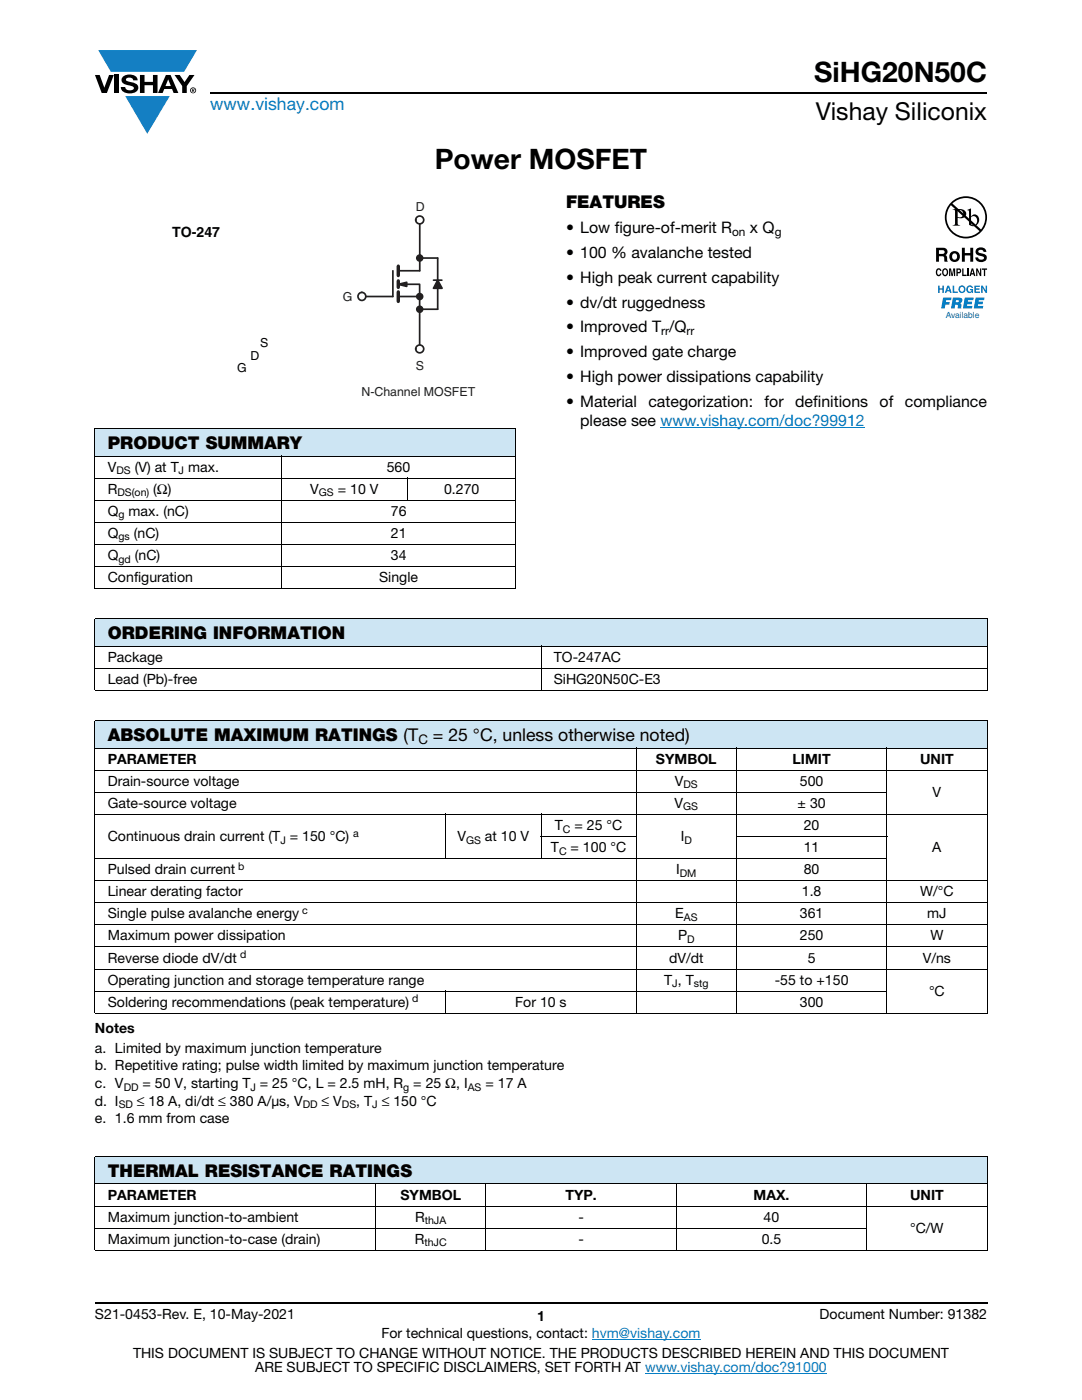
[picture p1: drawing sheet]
<svg xmlns="http://www.w3.org/2000/svg" width="216mm" height="279mm" viewBox="0 0 216 279" stroke-linecap="round" stroke-linejoin="round" font-family="sans-serif">
<defs><g id="words">
<g font-size="5.6">
<text x="162.5" y="16.4">SiHG20N50C</text>
<text x="86.7" y="33.8">Power MOSFET</text>
</g>
<text font-size="4.9" x="162.8" y="24">Vishay Siliconix</text>
<text font-size="3.5" fill="#067ec4" x="42" y="21.9">www.vishay.com</text>
<g font-size="3.5">
<text x="112.9" y="41.5">FEATURES</text>
<text x="21.5" y="89.6">PRODUCT SUMMARY</text>
<text x="21.5" y="127.6">ORDERING INFORMATION</text>
<text x="21.5" y="147.9">ABSOLUTE MAXIMUM RATINGS (T</text>
<text x="86.4" y="147.9">= 25 °C, unless otherwise noted)</text>
<text x="21.5" y="234.9">THERMAL RESISTANCE RATINGS</text>
</g>
<g font-size="3.2">
<text x="112.9" y="46.6">• Low figure-of-merit R</text>
<text x="149.6" y="46.6">x Q</text>
<text x="112.9" y="51.5">• 100 % avalanche tested</text>
<text x="112.9" y="56.5">• High peak current capability</text>
<text x="112.9" y="61.4">• dv/dt ruggedness</text>
<text x="112.9" y="66.3">• Improved T /Q</text>
<text x="112.9" y="71.3">• Improved gate charge</text>
<text x="112.9" y="76.2">• High power dissipations capability</text>
<text x="112.9" y="81.2">• Material</text>
<text x="129.4" y="81.2">categorization:</text>
<text x="152.6" y="81.2">for</text>
<text x="158.7" y="81.2">definitions</text>
<text x="175.5" y="81.2">of</text>
<text x="180.6" y="81.2">compliance</text>
<text x="115.8" y="85">please see www.vishay.com/doc?99912</text>
</g>
<g font-size="2.8">
<text x="34.4" y="47.3">TO-247</text>
<text x="21.5" y="94.1">V</text>
<text x="26.9" y="94.1">(V) at T max.</text>
<text x="77.2" y="94.1">560</text>
<text x="21.5" y="98.6">R</text>
<text x="30.6" y="98.6">(Ω)</text>
<text x="61.9" y="98.6">V</text>
<text x="67.4" y="98.6">= 10 V</text>
<text x="88.6" y="98.6">0.270</text>
<text x="21.5" y="103">Q</text>
<text x="21.5" y="107.4">Q</text>
<text x="25.7" y="103">max. (nC)</text>
<text x="26.7" y="107.4">(nC)</text>
<text x="78" y="103">76</text>
<text x="78" y="107.4">21</text>
<text x="21.5" y="111.8">Q</text>
<text x="26.9" y="111.8">(nC)</text>
<text x="78" y="111.8">34</text>
<text x="21.5" y="116.2">Configuration</text>
<text x="75.6" y="116.2">Single</text>
<text x="21.5" y="132.1">Package</text>
<text x="21.5" y="136.5">Lead (Pb)-free</text>
<text x="110.5" y="136.5">SiHG20N50C-E3</text>
<text x="110.5" y="132.1">TO-247AC</text>
<text x="21.5" y="152.4">PARAMETER</text>
<text x="130.9" y="152.4">SYMBOL</text>
<text x="158.1" y="152.4">LIMIT</text>
<text x="183.6" y="152.4">UNIT</text>
<text x="21.5" y="156.8">Drain-source voltage</text>
<text x="21.5" y="161.2">Gate-source voltage</text>
<text x="134.6" y="161.2">V</text>
<text x="134.7" y="156.8">V</text>
<text x="159.2" y="161.2">± 30</text>
<text x="159.6" y="156.8">500</text>
<text x="186.1" y="159">V</text>
<text x="21.5" y="167.9">Continuous drain current (T = 150 °C)</text>
<text x="91.3" y="167.9">V</text>
<text x="96.8" y="167.9">at 10 V</text>
<text x="110.7" y="165.7">T</text>
<text x="114.6" y="165.7">= 25 °C</text>
<text x="135.8" y="167.9">I</text>
<text x="160.4" y="165.7">20</text>
<text x="109.9" y="170.1">T</text>
<text x="113.9" y="170.1">= 100 °C</text>
<text x="160.4" y="170.1">11</text>
<text x="186" y="170.1">A</text>
<text x="21.5" y="174.5">Pulsed drain current</text>
<text x="21.5" y="178.9">Linear derating factor</text>
<text x="134.9" y="174.5">I</text>
<text x="160" y="178.9">1.8</text>
<text x="160.4" y="174.5">80</text>
<text x="183.6" y="178.9">W/°C</text>
<text x="21.5" y="183.3">Single pulse avalanche energy</text>
<text x="134.7" y="183.3">E</text>
<text x="159.6" y="183.3">361</text>
<text x="185" y="183.3">mJ</text>
<text x="21.5" y="187.7">Maximum power dissipation</text>
<text x="135.3" y="187.7">P</text>
<text x="159.6" y="187.7">250</text>
<text x="185.6" y="187.7">W</text>
<text x="21.5" y="192.1">Reverse diode dV/dt</text>
<text x="21.5" y="196.5">Operating junction and storage temperature range</text>
<text x="132.5" y="196.5">T , T</text>
<text x="133.5" y="192.1">dV/dt</text>
<text x="154.6" y="196.5">-55 to +150</text>
<text x="161.2" y="192.1">5</text>
<text x="184.1" y="192.1">V/ns</text>
<text x="21.5" y="200.9">Soldering recommendations (peak temperature)</text>
<text x="102.8" y="200.9">For 10 s</text>
<text x="159.6" y="200.9">300</text>
<text x="185.4" y="198.7">°C</text>
<text x="18.9" y="206.2">Notes</text>
<text x="18.9" y="210.1">a. Limited by maximum junction temperature</text>
<text x="18.9" y="213.6">b. Repetitive rating; pulse width limited by maximum junction temperature</text>
<text x="18.9" y="217.1">c. V</text>
<text x="18.9" y="220.7">d. I</text>
<text x="27.3" y="220.7">≤ 18 A, di/dt ≤ 380 A/μs, V</text>
<text x="28.4" y="217.1">= 50 V, starting T = 25 °C, L = 2.5 mH, R</text>
<text x="64.2" y="220.7">≤ V</text>
<text x="71.1" y="220.7">, T ≤ 150 °C</text>
<text x="82.5" y="217.1">= 25 Ω, I</text>
<text x="96.9" y="217.1">= 17 A</text>
<text x="18.9" y="224.2">e. 1.6 mm from case</text>
<text x="21.5" y="239.4">PARAMETER</text>
<text x="79.9" y="239.4">SYMBOL</text>
<text x="112.8" y="239.4">TYP.</text>
<text x="150.4" y="239.4">MAX.</text>
<text x="181.6" y="239.4">UNIT</text>
<text x="21.5" y="243.8">Maximum junction-to-ambient</text>
<text x="82.8" y="243.8">R</text>
<text x="115.4" y="243.8">-</text>
<text x="152.4" y="243.8">40</text>
<text x="21.5" y="248.2">Maximum junction-to-case (drain)</text>
<text x="82.7" y="248.2">R</text>
<text x="115.4" y="248.2">-</text>
<text x="152" y="248.2">0.5</text>
<text x="181.6" y="246">°C/W</text>
<text x="18.9" y="263.3">S21-0453-Rev. E, 10-May-2021</text>
<text x="107.2" y="263.6">1</text>
<text x="163.6" y="263.3">Document Number: 91382</text>
<text x="76.1" y="267.1">For technical questions, contact: hvm@vishay.com</text>
<text x="26.5" y="271">THIS DOCUMENT IS SUBJECT TO CHANGE WITHOUT NOTICE. THE PRODUCTS DESCRIBED HEREIN AND THIS DOCUMENT</text>
<text x="50.9" y="273.8">ARE SUBJECT TO SPECIFIC DISCLAIMERS, SET FORTH AT www.vishay.com/doc?91000</text>
</g>
<text font-size="2.6" x="83.5" y="148.5">C</text>
<g font-size="2.5" fill="#231f20">
<text x="83" y="42.1">D</text>
<text x="68.4" y="60">G</text>
<text x="83" y="73.9">S</text>
<text x="72.1" y="79.1">N-Channel MOSFET</text>
</g>
<g font-size="2.5">
<text x="50" y="71.8">D</text>
<text x="51.9" y="69.2">S</text>
<text x="47.3" y="74.2">G</text>
</g>
<g font-size="2.4">
<text x="146.1" y="47.1">on</text>
<text x="154.6" y="47.1">g</text>
<text x="131.9" y="66.9">rr</text>
<text x="137" y="66.9">rr</text>
</g>
<g font-size="2.1">
<text x="23.2" y="94.6">DS</text>
<text x="35.6" y="94.6">J</text>
<text x="23.4" y="99.1">DS(on)</text>
<text x="63.6" y="99.1">GS</text>
<text x="23.6" y="103.5">g</text>
<text x="23.6" y="107.9">gs</text>
<text x="23.6" y="112.3">gd</text>
<text x="136.3" y="161.7">GS</text>
<text x="136.4" y="157.3">DS</text>
<text x="70.5" y="167">a</text>
<text x="112.3" y="166.2">C</text>
<text x="47.5" y="173.6">b</text>
<text x="55.9" y="168.4">J</text>
<text x="93" y="168.4">GS</text>
<text x="111.5" y="170.6">C</text>
<text x="136.6" y="168.4">D</text>
<text x="135.7" y="175">DM</text>
<text x="60.3" y="182.4">c</text>
<text x="136.4" y="183.8">AS</text>
<text x="47.9" y="191.3">d</text>
<text x="137.1" y="188.2">D</text>
<text x="134.2" y="197">J</text>
<text x="138.4" y="197">stg</text>
<text x="82.2" y="200.1">d</text>
<text x="23.7" y="221.2">SD</text>
<text x="24.7" y="217.7">DD</text>
<text x="50" y="217.7">J</text>
<text x="60.4" y="221.2">DD</text>
<text x="68.2" y="221.2">DS</text>
<text x="74.3" y="221.2">J</text>
<text x="80.5" y="217.7">g</text>
<text x="93.3" y="217.7">AS</text>
<text x="84.8" y="244.3">thJA</text>
<text x="84.7" y="248.7">thJC</text>
</g>
<text font-size="1.7" fill="#0160ae" x="188.7" y="63.5">Available</text>
</g></defs>
<g fill="#147fc3">
<path d="M19.6 10h19.7l-2.6 4.3h-1.1h-13.5z"/>
<path d="M25 19.2h8.9l-4.5 7.5z"/>
</g>
<g fill="#000">
<path d="M18.9 15h1l.9 2.5 1-2.5h.9l-1.4 3.6h-1zM22.9 15h.9v3.6h-.9zM24.6 15.3a2.1 2.1 0 0 1 2.8 .3l.1 .4h-.9a.79 .79 0 0 0-.7-.5 .79 .79 0 0 0-.8 .4l.3 .3 1 .2a1.08 1.08 0 0 1 1.2 1 1.08 1.08 0 0 1-1.1 1.2 1.73 1.73 0 0 1-2.4-1.2h.9a.96 .96 0 0 0 .8 .6 .96 .96 0 0 0 .9-.4 1.31 1.31 0 0 0-1.2-.6 1.03 1.03 0 0 1-1.1-.6 1.03 1.03 0 0 1 .2-1.1zM27.9 15h.9v1.3h1.7v-1.3h.9v3.6h-.9v-1.6h-1.7v1.6h-.9zM34.8 15h1.1l.9 1.4 1-1.4h1l-1.5 2.2v1.4h-.9v-1.4z"/>
<path d="M33.6 15.9l.5 1.3h-1.1zM33.1 15l-1.6 3.6h1l.3-.8h1.5l.3 .8h1l-1.6-3.6z"/>
<path d="M38.4 17.8h.2v.2h-.2zM38.3 17.7v.7h.1v-.3l.4 .3-.2-.3 .2-.2-.1-.2z"/>
<path d="M38.1 18a.46 .46 0 0 1 .9 0 .46 .46 0 0 1-.9 0zM37.9 18a.6 .6 0 0 0 1.2 0 .6 .6 0 0 0-1.2 0z"/>
</g>
<path d="M42 18.6h155M18.9 260h178.1" fill="none" stroke="#000" stroke-width=".36"/>
<path d="M131.8 85.3h40.8M118.1 267.3h21.7M128.7 274h36.3" fill="none" stroke="#067ec4" stroke-width=".2"/>
<path d="M18.9 85.5h84.1v5.5h-84.1z" fill="#cde5f3"/>
<g fill="none" stroke="#000" stroke-width=".2">
<path d="M18.9 85.5h84.1M18.9 91h84.1M18.9 95.4h84.1M18.9 99.8h84.1M18.9 85.6v27.4M56.1 90.9v26.7M81.3 95.3v4.6M103 85.6v27.4M18.9 104.2h84.1M18.9 108.7h84.1M18.9 113.1h84.1M18.9 117.5h84.1"/>
<path d="M18.9 113.2v4.2M103 113.2v4.2"/>
</g>
<path d="M79.5 59.2h4.2M79.5 56.7h4.2v12.1M83.8 44.7v9.3h-4.3" fill="none" stroke="#231f20" stroke-width=".34"/>
<path d="M79.5 53.1v1.9" fill="none" stroke="#231f20" stroke-width=".68"/>
<path d="M79.5 56.7l1.7-.4v.9z" fill="#231f20"/>
<path d="M78.4 54v5.2h-5.6M79.5 56.7l1.7-.4v.9l-1.5-.4M83.8 51.5h3.5M83.7 61.7h3.6" fill="none" stroke="#231f20" stroke-width=".34"/>
<path d="M79.5 56.1v1.3M79.5 58.3v1.9" fill="none" stroke="#231f20" stroke-width=".68"/>
<circle cx="72.2" cy="59.1" r=".79" fill="#fff"/>
<g fill="none" stroke="#231f20" stroke-width=".34">
<path d="M86.5 55.9h1.7M87.3 51.5v10.2M87.3 55.9l-.8 1.6"/>
<circle cx="72.2" cy="59.1" r=".79"/>
</g>
<path d="M87.3 55.9l.9 1.6h-1.7z" fill="#231f20"/>
<path d="M87.3 55.9l.9 1.6h-1.7" fill="none" stroke="#231f20" stroke-width=".34"/>
<circle cx="83.7" cy="43.9" r=".79" fill="#fff"/>
<circle cx="83.7" cy="43.9" r=".79" fill="none" stroke="#231f20" stroke-width=".34"/>
<circle cx="83.7" cy="69.6" r=".79" fill="#fff"/>
<circle cx="83.7" cy="69.6" r=".79" fill="none" stroke="#231f20" stroke-width=".34"/>
<circle cx="83.7" cy="51.5" r=".58" fill="#231f20"/>
<circle cx="83.7" cy="51.5" r=".58" fill="none" stroke="#231f20" stroke-width=".34"/>
<circle cx="83.7" cy="59.2" r=".58" fill="#231f20"/>
<circle cx="83.7" cy="59.2" r=".58" fill="none" stroke="#231f20" stroke-width=".34"/>
<circle cx="83.7" cy="61.7" r=".58" fill="#231f20"/>
<circle cx="83.7" cy="61.7" r=".58" fill="none" stroke="#231f20" stroke-width=".34"/>
<path d="M26.5 48.1h34.4v1.2h-34.4z" fill="#fff"/>
<g fill="#000">
<path d="M186.9 53.7l.4-.2 .3 .1 .2 .5-.6-.2a.66 .66 0 0 0 .1 1l.3-.3h.2a.54 .54 0 0 1-.4 .5 .54 .54 0 0 1-.6-.4zM189.4 53.6h.4l.2 1.2 .2-1.2h.4v1.5h-.3v-1.3l-.2 1.3h-.2l-.3-1.3v1.3h-.2zM192 53.6h.3v1.2h.6v.3h-.9zM191.9 49.4h.6v1.1h1.1v-1.1h.6v2.8h-.6v-1.2h-1.1v1.2h-.6zM193 53.6h.3v1.5h-.3zM195 49.6a1.15 1.15 0 0 1 1.8 .7h-.5l-.1-.2a.68 .68 0 0 0-.9-.1v.4l.2 .1a1.29 1.29 0 0 1 1.4 .9 1.17 1.17 0 0 1-1.1 .9 1.17 1.17 0 0 1-1.2-.9h.6v.2a.67 .67 0 0 0 1.1-.1l-.2-.3-.6-.2a.82 .82 0 0 1-.8-.5 .82 .82 0 0 1 .3-.9zM194.8 53.6h.3l.5 1v-1h.2v1.5h-.3l-.5-1.1v1.1h-.2zM195.9 53.6h1.1v.2h-.4v1.3h-.3v-1.3h-.4z"/>
<path d="M187.4 49.9v.8l.9-.1a.39 .39 0 0 0 0-.6zM186.8 49.4h1.4a.79 .79 0 0 1 .8 .5 .79 .79 0 0 1-.1 .9l-.3 .1a.98 .98 0 0 1 .4 1.2l.1 .1h-.6l-.2-1-.9-.1v1.1h-.6z"/>
<path d="M188.4 53.8a.64 .64 0 0 0 .2 1.1l.1-.1a.64 .64 0 0 0-.1-1zM188.2 53.7l.2-.1a.56 .56 0 0 1 .7 .3 .82 .82 0 0 1-.5 1.2h-.2a.89 .89 0 0 1-.2-1.4z"/>
<path d="M190 40.6a3.9 3.9 0 0 1 5.3-.1 3.9 3.9 0 0 1 .4 5.3zM189.7 41l5.8 5.1a3.9 3.9 0 0 1-5.4 .1 3.9 3.9 0 0 1-.4-5.2zM188.5 43.4a4.2 4.2 0 0 0 8.5 0 4.2 4.2 0 0 0-8.5 0z"/>
<path d="M190.2 50.6a.63 .63 0 0 0-.2 .8 .63 .63 0 0 0 .7 .4 .63 .63 0 0 0 .3-.8 .63 .63 0 0 0-.8-.4zM189.4 51.2a1.1 1.1 0 0 1 2.2 0 1.1 1.1 0 0 1-2.2 0z"/>
<path d="M191.1 42v1.3a.75 .75 0 0 0 1.1-.7 .75 .75 0 0 0-1.1-.6zM190.1 41.7a2.81 2.81 0 0 1 2.5 .4 .97 .97 0 0 1-.1 1.2 .97 .97 0 0 1-1.2 .2h-.2v1v.3l.5 .2h-1.5l.3-.1 .2-.4v-2.3l-.1-.2z"/>
<path d="M191.1 53.8v.5l.4-.1v-.3zM190.8 53.6h.6a.5 .5 0 0 1 .4 .5 .5 .5 0 0 1-.4 .4h-.3v.6h-.3z"/>
<path d="M193.8 43.4v1.3l.1 .2a.72 .72 0 0 0 .8-.1 .72 .72 0 0 0 .3-.8 .72 .72 0 0 0-.4-.8 .72 .72 0 0 0-.8 .2zM193 41.9l.8-.3v1.6a.89 .89 0 0 1 1.1-.4 .89 .89 0 0 1 .5 1.1 1.23 1.23 0 0 1-.7 1.1 1.23 1.23 0 0 1-1.3-.1l-.1-2.7z"/>
<path d="M194 53.9l-.1 .6h.3zM193.9 53.6h.3l.4 1.5h-.3v-.3h-.5l-.1 .3h-.3z"/>
</g>
<g fill="#0160ae">
<path d="M187.2 57h.3v.6h.5v-.6h.3v1.4h-.3v-.6h-.5v.6h-.3z"/>
<path d="M190.1 57h.3v1.2h.7v.2h-1z"/>
<path d="M193 57.2a.68 .68 0 0 1 1.2 .3l-.9-.2a.55 .55 0 0 0-.2 .5 .55 .55 0 0 0 .4 .4l.4-.3h-.3v-.2h.6v.8h-.2l-.1-.2a.71 .71 0 0 1-1-.1 .71 .71 0 0 1 .1-1z"/>
<path d="M194.5 57h1v.3h-.8v.3h.8v.2h-.8v.4h.8v.2h-1z"/>
<path d="M195.8 57h.3l.6 1v-1h.3v1.4h-.3l-.6-1v1h-.3z"/>
<path d="M188.2 59.4h1.7l-.1 .5h-1l-.1 .4h.8l-.1 .5h-.8l-.1 .8h-.7z"/>
<path d="M192.5 59.4h1.8l-.1 .5h-1.1v.3h.9l-.1 .5h-.9l-.1 .4h1.1l-.1 .5h-1.8z"/>
<path d="M194.7 59.4h1.7v.5h-1.1v.3h.8v.5h-.9l-.1 .4h1.1l-.1 .5h-1.8z"/>
<path d="M189.2 57.3l-.2 .6h.4zM189 57h.4l.5 1.4h-.3l-.1-.2h-.6l-.1 .2h-.3z"/>
<path d="M191.5 57.8a.47 .47 0 0 0 .9 0 .47 .47 0 0 0-.9 0zM191.2 57.7a.75 .75 0 0 1 1.5 0 .75 .75 0 0 1-1.5 0z"/>
<path d="M190.8 59.9l-.1 .4 .6-.1-.1-.3zM190.1 59.4l1.8 .1a.63 .63 0 0 1-.3 1l.2 .3v.8h-.7v-.6l-.3-.2h-.2l-.1 .8h-.7z"/>
</g>
<g fill="#cde5f3">
<path d="M18.9 123.5h178.1v5.5h-178.1z"/>
<path d="M18.9 143.8h178.1v5.5h-178.1z"/>
<path d="M18.9 230.8h178.1v5.5h-178.1z"/>
</g>
<g fill="none" stroke="#000" stroke-width=".2">
<path d="M18.9 123.5h178.1M18.9 129h89M18.9 133.4h178.1M18.9 137.8h178.1M18.9 123.6v5.3M18.9 129.1v8.6M107.9 128.9v9M108 129h89M197 123.6v9.7M197 133.5v4.2M18.9 143.8h178.1M18.9 149.3h178.1"/>
<path d="M18.9 153.7h178.1M18.9 158.1h158.1M18.9 143.9v58.2M127 149.2v53.1M147 149.2v53.1M177 149.2v53.1M197 143.9v58.2M18.9 162.5h178.1M18.9 171.3h158.1M18.9 175.7h178.1M88.9 162.4v9M107.9 166.9h19.1"/>
<path d="M107.9 162.4v9M146.9 166.9h30.1M18.9 180.2h178.1M18.9 184.6h178.1M18.9 189h178.1M18.9 193.4h178.1M18.9 197.8h158.1M88.9 197.7v4.6M18.9 202.2h178.1M18.9 230.8h178.1M18.9 236.3h178.1M18.9 230.9v18.5"/>
<path d="M75 236.2v13.4M96.9 236.2v13.4M135 236.2v13.4M173 236.2v13.4M197 230.9v18.5M18.9 240.7h178.1M18.9 245.1h154.1M18.9 249.5h178.1"/>
</g>
<use href="#words"/>
</svg>
